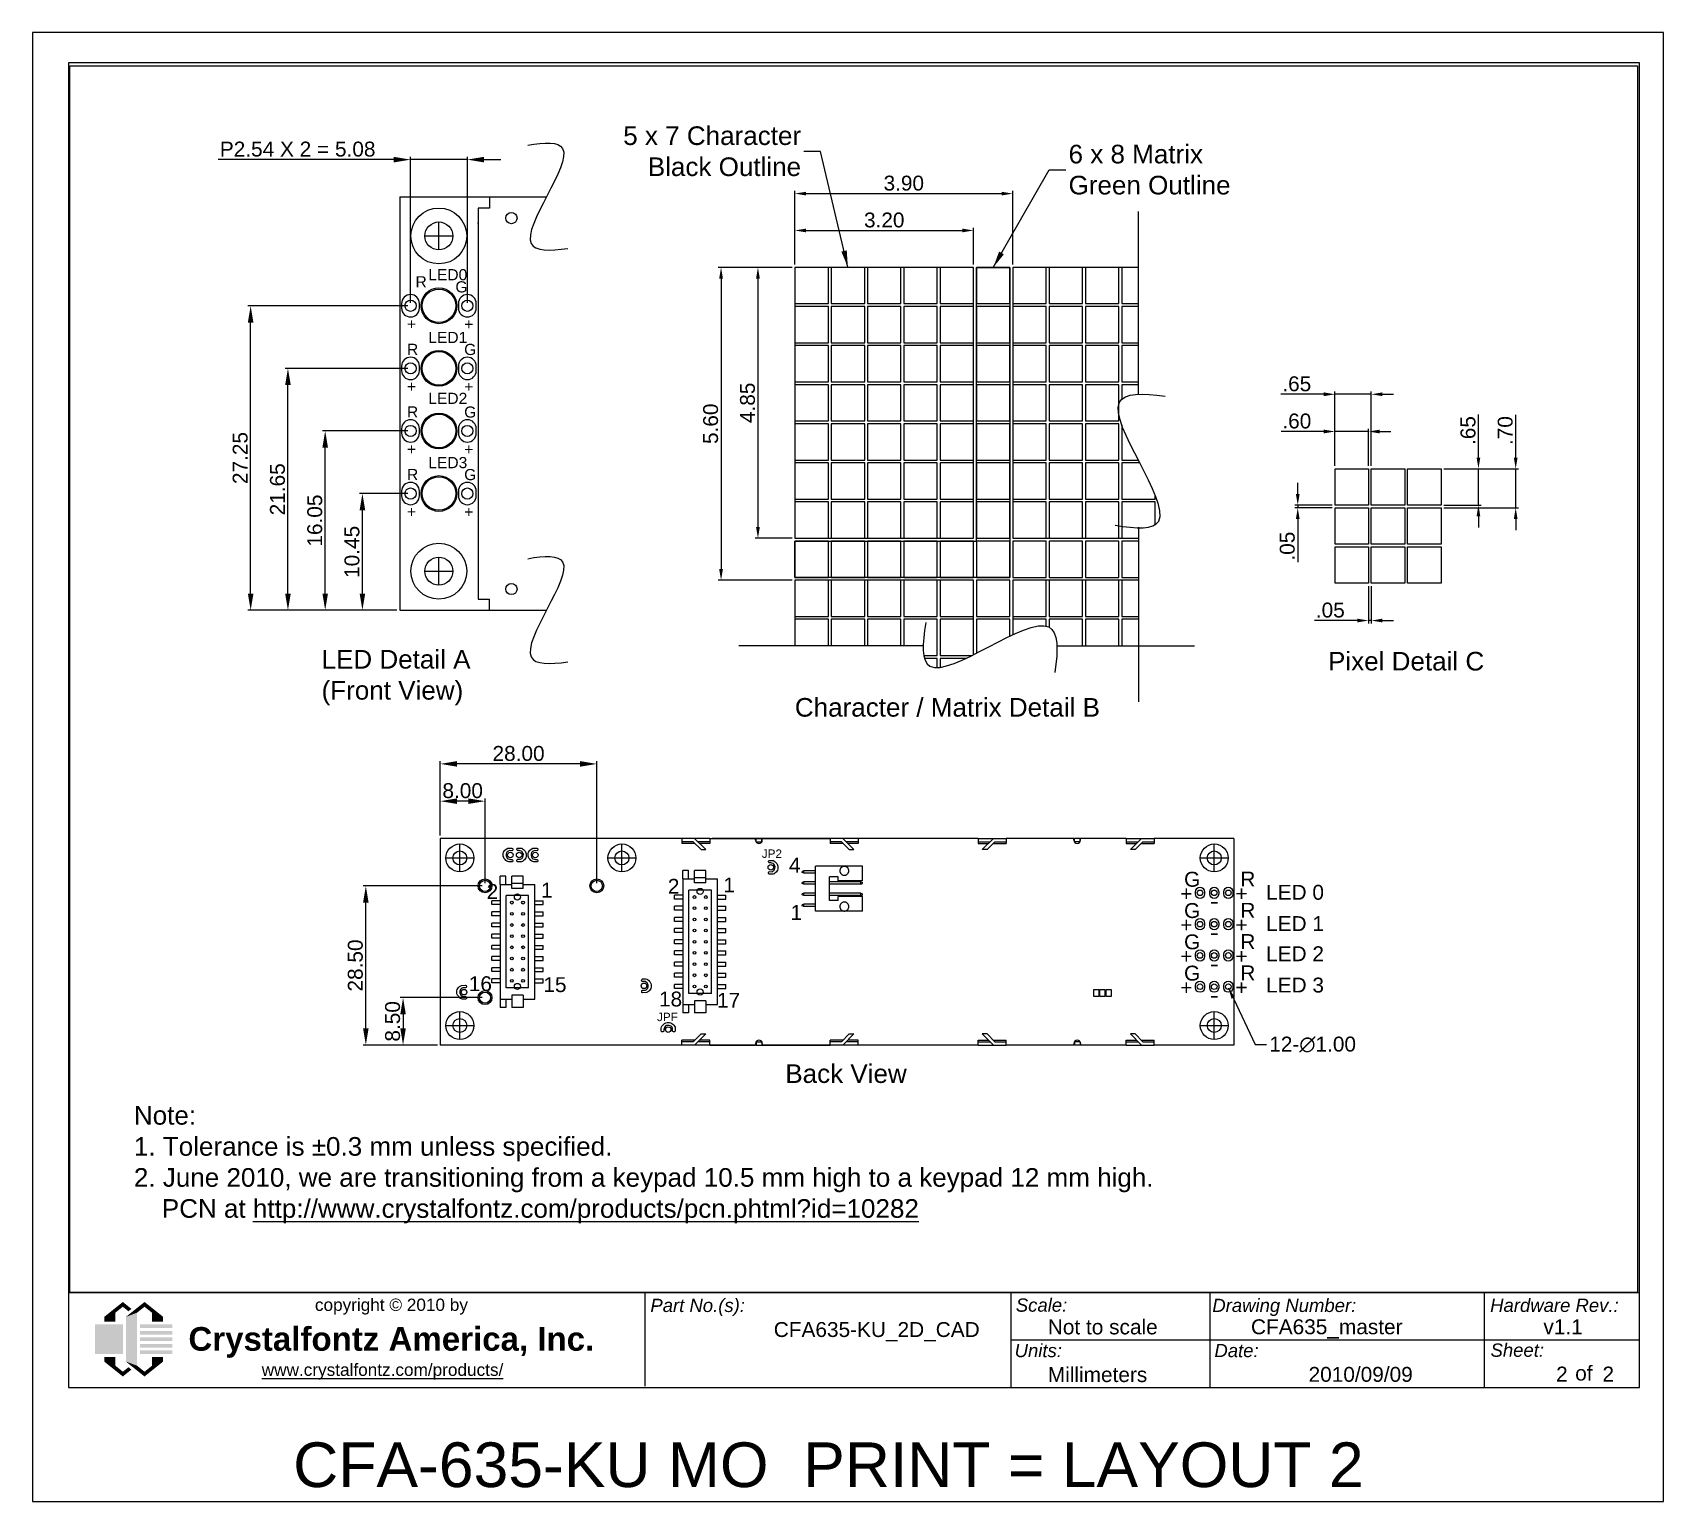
# Paper-space layout 'Page 2' of a CAD drawing. Extents: x 39 to 258, y 20 to 217.
# The model-space entities are those that its viewports show. They can reach past a viewport. Long polylines and large blocks are cut down to what shows.
import ezdxf
from ezdxf.enums import TextEntityAlignment as Align

# ---------------------------------------------------------------- set-up
doc = ezdxf.new("R2010")
doc.units = 0
doc.linetypes.add('CENTER2', pattern=[28.575, 19.05, -3.175, 3.175, -3.175])
doc.linetypes.add('DASHED', pattern=[0.75, 0.5, -0.25])
doc.layers.get('0').update_dxf_attribs({"linetype": 'CONTINUOUS'})
doc.layers.get('DEFPOINTS').update_dxf_attribs({"color": 252, "linetype": 'CONTINUOUS'})
for name, color, linetype, lineweight in [('-Dim_mm', 5, 'CONTINUOUS', 13), ('-Text', 7, 'CONTINUOUS', 9), ('AA Detail', 6, 'CONTINUOUS', 20), ('ACTIVE_AREA', 6, 'CONTINUOUS', 0), ('CENTER', 1, 'CENTER2', 9), ('Character', 7, 'CONTINUOUS', 20)]:
    doc.layers.add(name, color=color, linetype=linetype, lineweight=lineweight)
for name, color, linetype in [('Border-MO', 5, 'CONTINUOUS'), ('BZL', 7, 'CONTINUOUS'), ('KEYPAD', 253, 'CONTINUOUS'), ('LED', 7, 'CONTINUOUS'), ('OBJ', 7, 'CONTINUOUS'), ('PCB', 94, 'CONTINUOUS'), ('Red Logo', 1, 'CONTINUOUS'), ('TEXT', 5, 'CONTINUOUS')]:
    doc.layers.add(name, color=color, linetype=linetype)
doc.layers.add('VIEWPORT', color=8, linetype='CONTINUOUS', plot=False)
doc.styles.get("Standard").update_dxf_attribs({"font": 'ARIAL.TTF'})
doc.styles.add('STYLE1', font='ARIAL.TTF')
doc.dimstyles.new('10x LO_mm', dxfattribs={"dimtxt": 2.6666, "dimasz": 2, "dimexe": 0.5, "dimexo": 0.5, "dimgap": 0.5, "dimtad": 1, "dimlfac": 0.1, "dimzin": 4, "dimdsep": 46, "dimtxsty": 'STYLE1', "dimcen": -2.5, "dimclrd": 256, "dimclre": 256, "dimclrt": 256, "dimadec": 0, "dimazin": 0, "dimtp": 0.5, "dimtm": 0.5, "dimtfac": 1, "dimtmove": 0, "dimatfit": 1, "dimfxl": 0, "dimtolj": 1, "dimtzin": 0, "dimlwd": -1, "dimlwe": -1, "dimarcsym": 0})
doc.dimstyles.new('10x_mm', dxfattribs={"dimtxt": 2, "dimasz": 2, "dimexe": 0.5, "dimexo": 0.5, "dimgap": 0.5, "dimtad": 1, "dimlfac": 0.1, "dimzin": 4, "dimdsep": 46, "dimtxsty": 'STYLE1', "dimcen": 2.5, "dimclrd": 256, "dimclre": 256, "dimclrt": 256, "dimadec": 0, "dimazin": 0, "dimtp": 0.5, "dimtm": 0.5, "dimtfac": 1, "dimtmove": 0, "dimatfit": 1, "dimfxl": 0, "dimtolj": 1, "dimtzin": 0, "dimlwd": -1, "dimlwe": -1, "dimarcsym": 0})
doc.dimstyles.new('2XLO_mm', dxfattribs={"dimtxt": 2.6666, "dimasz": 3, "dimexe": 0.5, "dimexo": 0.5, "dimgap": 0.5, "dimtad": 1, "dimlfac": 0.5, "dimzin": 4, "dimdsep": 46, "dimtxsty": 'STYLE1', "dimcen": -2.5, "dimclrd": 256, "dimclre": 256, "dimclrt": 256, "dimadec": 0, "dimazin": 0, "dimtp": 0.5, "dimtm": 0.5, "dimtfac": 1, "dimtmove": 0, "dimatfit": 1, "dimfxl": 0, "dimtolj": 1, "dimtzin": 0, "dimlwd": -1, "dimlwe": -1, "dimarcsym": 0})
doc.dimstyles.new('Cfontz_mm', dxfattribs={"dimtxt": 2, "dimasz": 2, "dimexe": 0.5, "dimexo": 0.5, "dimgap": 0.5, "dimtad": 1, "dimzin": 4, "dimdsep": 46, "dimtxsty": 'STYLE1', "dimcen": 2.5, "dimclrd": 256, "dimclre": 256, "dimclrt": 256, "dimadec": 0, "dimazin": 0, "dimtp": 0.5, "dimtm": 0.5, "dimtfac": 1, "dimtmove": 0, "dimatfit": 1, "dimfxl": 0, "dimtolj": 1, "dimtzin": 0, "dimlwd": -1, "dimlwe": -1, "dimarcsym": 0})
doc.dimstyles.new('LO_mm', dxfattribs={"dimtxt": 2.6666, "dimasz": 3, "dimexe": 0.5, "dimexo": 0.5, "dimgap": 0.5, "dimtad": 1, "dimzin": 4, "dimdsep": 46, "dimtxsty": 'STYLE1', "dimcen": -2.5, "dimclrd": 256, "dimclre": 256, "dimclrt": 256, "dimadec": 0, "dimazin": 0, "dimtp": 0.5, "dimtm": 0.5, "dimtfac": 1, "dimtmove": 0, "dimatfit": 1, "dimfxl": 0, "dimtolj": 1, "dimtzin": 0, "dimlwd": -1, "dimlwe": -1, "dimarcsym": 0})

psp = doc.layouts.new('Page 2')

msp = doc.modelspace()

# ---------------------------------------------------------------- texts
at = {"layer": '-Dim_mm', "insert": (263.279, 99.187), "char_height": 2.6666, "attachment_point": 4}
msp.add_mtext('\\A1;12-∅1.00', dxfattribs=at)
at = {"layer": '-Text'}
for s, p in [('R', (110.5, 234.712)), ('LED0', (112.781, 235.983)), ('G', (117.639, 233.807)), ('+', (108.969, 227.164)), ('+', (119.209, 227.142)), ('LED1', (112.781, 224.751)), ('R', (108.969, 222.628)), ('G', (119.209, 222.607)), ('+', (108.969, 215.964)), ('+', (119.209, 215.942)), ('R', (108.969, 211.428)), ('LED2', (112.781, 213.85)), ('G', (119.209, 211.407)), ('+', (108.969, 204.764)), ('LED3', (112.781, 202.351)), ('+', (119.209, 204.742)), ('R', (108.969, 200.228)), ('G', (119.209, 200.207)), ('+', (108.969, 193.564)), ('+', (119.209, 193.542))]:
    msp.add_text(s, height=2, dxfattribs=at).set_placement(p)
at = {"layer": '-Text', "style": 'STYLE1'}
for s, p in [('Pixel Detail C', (273.795, 166.141)), ('Character / Matrix Detail B', (178.387, 157.881)), ('Back View', (176.673, 92.317))]:
    msp.add_text(s, height=3.3333, dxfattribs=at).set_placement(p)
at = {"layer": '-Text', "color": 5, "style": 'STYLE1'}
for s, p in [('JP2', (172.473, 132.604)), ('JPF', (153.72, 103.384))]:
    msp.add_text(s, height=1.5, dxfattribs=at).set_placement(p)
at = {"layer": '-Text', "linetype": 'Continuous'}
for s, height, p in [('2', 2.667, (155.654, 126.178)), ('1', 2.667, (165.598, 126.419)), ('G', 2.667, (248.031, 127.439)), ('R', 2.667, (258.104, 127.482)), ('2', 2.667, (123.223, 125.256)), ('1', 2.667, (132.95, 125.497)), ('LED 0', 2.6666, (262.714, 125.107)), ('G', 2.667, (248.031, 121.839)), ('R', 2.667, (258.104, 121.882)), ('LED 1', 2.6666, (262.714, 119.507)), ('G', 2.667, (248.031, 116.239)), ('R', 2.667, (258.104, 116.282)), ('LED 2', 2.6666, (262.714, 114.107)), ('16', 2.6666, (120.035, 108.744)), ('15', 2.6666, (133.378, 108.583)), ('G', 2.667, (248.031, 110.639)), ('R', 2.667, (258.104, 110.682)), ('LED 3', 2.6666, (262.714, 108.507)), ('18', 2.6666, (154.067, 106.006)), ('17', 2.6666, (164.454, 105.778))]:
    msp.add_text(s, height=height, dxfattribs=at).set_placement(p)
for p in [(249.539, 127.467), (259.398, 127.478), (249.539, 121.867), (259.398, 121.878), (249.539, 116.267), (259.398, 116.278), (249.539, 110.667), (259.398, 110.678)]:
    msp.add_text('+', height=2.667, rotation=180, dxfattribs=at).set_placement(p)
at = {"layer": '-Text', "linetype": 'Continuous', "width": 1.350465}
for p, p2 in [((254.278, 125.576), (252.603, 125.576)), ((254.278, 119.976), (252.603, 119.976)), ((254.278, 114.376), (252.603, 114.376)), ((254.278, 108.776), (252.603, 108.776))]:
    msp.add_text('-', height=2.667, rotation=180, dxfattribs=at).set_placement(p, p2, align=Align.FIT)
at = {"layer": '-Text', "char_height": 3.3333, "style": 'STYLE1'}
for s, insert, attachment_point in [('5 x 7 Character\\PBlack Outline', (179.5, 259.065), 6), ('6 x 8 Matrix\\P{\\C3;Green Outline}', (227.363, 255.773), 4)]:
    msp.add_mtext(s, dxfattribs=dict(at, insert=insert, attachment_point=attachment_point))
at = {"layer": '-Text', "insert": (93.692, 169.815), "char_height": 3.3333, "width": 46.18438, "attachment_point": 1, "style": 'STYLE1'}
msp.add_mtext('LED Detail A\\P(Front View)', dxfattribs=at)
at = {"layer": '-Text', "char_height": 2.667, "attachment_point": 4}
for s, insert in [('4', (177.327, 131.309)), ('1', (177.607, 122.835))]:
    msp.add_mtext(s, dxfattribs=dict(at, insert=insert))
at = {"insert": (60.104, 88.184), "char_height": 3.3333, "width": 186.6987, "attachment_point": 1}
msp.add_mtext('\\pi-7.5,l7.5,t7.5;{\\C7;Note:\\P1. Tolerance is %%P0.3 mm unless specified.\\P\\pi-5,l5;2. June 2010, we are transitioning from a keypad 10.5 mm high to a keypad 12 mm high. PCN at \\L\\C5;http://www.crystalfontz.com/products/pcn.phtml?id=10282\\l\\C7;\\P }', dxfattribs=at)
at = {"layer": 'DEFPOINTS', "insert": (184.387, 27.98), "char_height": 8, "width": 200.32533, "attachment_point": 2}
msp.add_mtext('CFA-635-KU MO  PRINT = LAYOUT 2', dxfattribs=at)

# ---------------------------------------------------------------- blocks, each defined once
blk = doc.blocks.new('CFA_BORDER')
at = {"layer": 'Border-MO'}
for p, q in [((210.82, 12.7), (0, 12.7)), ((77.39, 0.16), (77.39, 12.7)), ((126.45, 12.66), (126.45, 0)), ((153.22, 0), (153.22, 12.7)), ((190.04, 0), (190.04, 12.7)), ((210.82, 6.35), (126.45, 6.33))]:
    blk.add_line(p, q, dxfattribs=at)
blk.add_lwpolyline([(0, 0), (210.82, 0), (210.82, 177.8), (0, 177.8)], close=True, dxfattribs=at)
at = {"layer": 'Red Logo'}
for points in [[(4.78, 9.47), (7.28, 11.47), (6.28, 10.03), (7.28, 10.83)], [(7.28, 10.83), (8.03, 10.22), (7.28, 11.47), (8.43, 10.54)], [(7.69, 9.47), (10.19, 11.47), (9.19, 10.03), (10.19, 10.83)], [(10.19, 10.83), (10.19, 11.47), (11.69, 9.63), (12.69, 9.47)], [(6.28, 8.84), (4.78, 8.84), (6.28, 10.03), (4.78, 9.47)], [(7.69, 9.47), (7.69, 3.47), (9.19, 10.03), (9.19, 2.91)], [(11.19, 8.84), (11.19, 10.03), (11.69, 8.84), (11.69, 9.63)], [(11.69, 8.84), (11.69, 9.63), (12.69, 8.84), (12.69, 9.47)], [(3.53, 8.47), (7.31, 8.47), (3.53, 4.47), (7.31, 4.47)], [(9.56, 7.97), (9.56, 8.47), (13.94, 7.97), (13.94, 8.47)], [(9.56, 7.59), (9.56, 7.09), (13.94, 7.59), (13.94, 7.09)], [(9.56, 6.72), (9.56, 6.22), (13.94, 6.72), (13.94, 6.22)], [(9.56, 5.34), (9.56, 5.84), (13.94, 5.34), (13.94, 5.84)], [(9.56, 4.47), (9.56, 4.97), (13.94, 4.47), (13.94, 4.97)], [(4.78, 4.09), (6.28, 4.09), (4.78, 3.47), (6.28, 2.91)], [(4.78, 3.47), (7.28, 1.47), (6.28, 2.91), (7.28, 2.11)], [(7.28, 1.47), (7.28, 2.11), (8.43, 2.39), (8.03, 2.71)], [(7.69, 3.47), (10.19, 1.47), (9.19, 2.91), (10.19, 2.11)], [(10.19, 1.47), (10.19, 2.11), (12.69, 3.47), (11.69, 3.31)], [(11.19, 4.09), (11.69, 4.09), (11.19, 2.91), (11.69, 3.31)], [(11.69, 4.09), (11.69, 3.31), (12.69, 4.09), (12.69, 3.47)]]:
    blk.add_solid(points, dxfattribs=at)
at = {"layer": '-Text', "attachment_point": 1}
for s, insert, char_height, width in [('copyright © 2010 by', (33.06, 11.92), 1.65, 20.9522), ('{\\fArial|b0|i1|c0|p34;Part No.(s):}', (78.08, 11.9), 1.778, 12.9428), ('{\\fArial|b0|i1|c0|p34;Scale:}', (127.13, 11.94), 1.778, 5.7923), ('{\\fArial|b0|i1|c0|p34;Drawing Number:}', (153.5, 11.9), 1.778, 20.0474), ('{\\fArial|b0|i1|c0|p34;Hardware Rev.:}', (190.79, 11.91), 1.778, 17.4127), ('{\\fArial|b1|i0|c0|p34;Crystalfontz America, Inc.}', (16.08, 8.1), 3.175, 54.6748), ('{\\fArial|b0|i1|c0|p34;Units:}', (126.97, 5.84), 1.778, 5.7923), ('{\\fArial|b0|i1|c0|p34;Date:}', (153.78, 5.84), 1.778, 6.5003), ('{\\fArial|b0|i1|c0|p34;Sheet:}', (190.84, 5.89), 1.778, 6.8164), ('{\\Lwww.crystalfontz.com/products/}', (25.92, 3.2), 1.651, 34.0431), ('of', (202.2, 2.92), 2, 2.8831)]:
    blk.add_mtext(s, dxfattribs=dict(at, insert=insert, char_height=char_height, width=width))
blk = doc.blocks.new('Cfontz_Border')
at = {"layer": '-Text'}
blk.add_blockref('CFA_BORDER', (0, 0), dxfattribs=at)
for tag, p in [('CFAH1234X-XXX-XX', (94.64, 9.76)), ('CFAH1234X-XXX-XX', (94.64, 6.77)), ('NOT_TO_SCALE', (131.42, 7.12)), ('CFAH1234X_MASTER', (158.69, 7.14)), ('VA', (197.93, 7.14)), ('CFAH1234X-XXX-XX', (94.64, 3.79)), ('CFAH1234X-XXX-XX', (94.64, 0.74)), ('MILLIMETERS', (131.42, 0.72)), ('2008/01/01', (166.41, 0.75)), ('1', (199.64, 0.79)), ('1', (205.86, 0.79))]:
    blk.add_attdef(tag, p, '', height=2, dxfattribs=at)
blk = doc.blocks.new('*D99')
at = {"layer": '-Dim_mm'}
for p, q in [((273.04, 208.92), (265.38, 208.92)), ((275.04, 202.75), (275.04, 209.42)), ((281.04, 208.92), (275.04, 208.92)), ((281.04, 202.75), (281.04, 209.42)), ((283.04, 208.92), (285.04, 208.92))]:
    blk.add_line(p, q, dxfattribs=at)
for points in [[(273.04, 209.25), (273.04, 208.58), (275.04, 208.92)], [(283.04, 209.25), (283.04, 208.58), (281.04, 208.92)]]:
    blk.add_solid(points, dxfattribs=at)
at = {"layer": 'DEFPOINTS', "color": 0}
for p in [(275.04, 208.92), (275.04, 202.25), (281.04, 202.25)]:
    blk.add_point(p, dxfattribs=at)
at = {"layer": '-Dim_mm', "insert": (268.21, 210.78), "char_height": 2.667, "attachment_point": 5, "style": 'STYLE1'}
blk.add_mtext('\\A1;.60', dxfattribs=at)
blk = doc.blocks.new('*D100')
at = {"layer": '-Dim_mm'}
for p, q in [((275.04, 202.75), (275.04, 216.08)), ((281.54, 202.75), (281.54, 216.08)), ((273.04, 215.58), (265.35, 215.58)), ((281.54, 215.58), (275.04, 215.58)), ((283.54, 215.58), (285.54, 215.58))]:
    blk.add_line(p, q, dxfattribs=at)
for points in [[(273.04, 215.92), (273.04, 215.25), (275.04, 215.58)], [(283.54, 215.92), (283.54, 215.25), (281.54, 215.58)]]:
    blk.add_solid(points, dxfattribs=at)
at = {"layer": 'DEFPOINTS', "color": 0}
for p in [(275.04, 215.58), (275.04, 202.25), (281.54, 202.25)]:
    blk.add_point(p, dxfattribs=at)
at = {"layer": '-Dim_mm', "insert": (268.2, 217.44), "char_height": 2.667, "attachment_point": 5, "style": 'STYLE1'}
blk.add_mtext('\\A1;.65', dxfattribs=at)
blk = doc.blocks.new('*D101')
at = {"layer": '-Dim_mm'}
for p, q in [((300.71, 204.25), (300.71, 211.94)), ((294.54, 202.25), (301.21, 202.25)), ((300.71, 195.75), (300.71, 202.25)), ((294.54, 195.75), (301.21, 195.75)), ((300.71, 193.75), (300.71, 191.75))]:
    blk.add_line(p, q, dxfattribs=at)
for points in [[(300.38, 204.25), (301.04, 204.25), (300.71, 202.25)], [(300.38, 193.75), (301.04, 193.75), (300.71, 195.75)]]:
    blk.add_solid(points, dxfattribs=at)
at = {"layer": 'DEFPOINTS', "color": 0}
for p in [(294.04, 202.25), (300.71, 202.25), (294.04, 195.75)]:
    blk.add_point(p, dxfattribs=at)
at = {"layer": '-Dim_mm', "insert": (298.85, 209.09), "char_height": 2.667, "attachment_point": 5, "rotation": 90, "style": 'STYLE1'}
blk.add_mtext('\\A1;.65', dxfattribs=at)
blk = doc.blocks.new('*D102')
at = {"layer": '-Dim_mm'}
for p, q in [((307.38, 204.25), (307.38, 211.91)), ((294.54, 202.25), (307.88, 202.25)), ((307.38, 195.25), (307.38, 202.25)), ((294.54, 195.25), (307.88, 195.25)), ((307.38, 193.25), (307.38, 191.25))]:
    blk.add_line(p, q, dxfattribs=at)
for points in [[(307.04, 204.25), (307.71, 204.25), (307.38, 202.25)], [(307.04, 193.25), (307.71, 193.25), (307.38, 195.25)]]:
    blk.add_solid(points, dxfattribs=at)
at = {"layer": 'DEFPOINTS', "color": 0}
for p in [(294.04, 202.25), (307.38, 202.25), (294.04, 195.25)]:
    blk.add_point(p, dxfattribs=at)
at = {"layer": '-Dim_mm', "insert": (305.51, 209.08), "char_height": 2.667, "attachment_point": 5, "rotation": 90, "style": 'STYLE1'}
blk.add_mtext('\\A1;.70', dxfattribs=at)
blk = doc.blocks.new('*D103')
at = {"layer": '-Dim_mm'}
for p, q in [((281.04, 181.25), (281.04, 174.58)), ((281.54, 181.25), (281.54, 174.58)), ((279.04, 175.08), (271.35, 175.08)), ((281.54, 175.08), (281.04, 175.08)), ((283.54, 175.08), (285.54, 175.08))]:
    blk.add_line(p, q, dxfattribs=at)
for points in [[(279.04, 175.42), (279.04, 174.75), (281.04, 175.08)], [(283.54, 175.42), (283.54, 174.75), (281.54, 175.08)]]:
    blk.add_solid(points, dxfattribs=at)
at = {"layer": 'DEFPOINTS', "color": 0}
for p in [(281.04, 181.75), (281.54, 181.75), (281.04, 175.08)]:
    blk.add_point(p, dxfattribs=at)
at = {"layer": '-Dim_mm', "insert": (274.2, 176.94), "char_height": 2.667, "attachment_point": 5, "style": 'STYLE1'}
blk.add_mtext('\\A1;.05', dxfattribs=at)
blk = doc.blocks.new('*D104')
at = {"layer": '-Dim_mm'}
for p, q in [((268.38, 197.75), (268.38, 199.75)), ((274.54, 195.75), (267.88, 195.75)), ((268.38, 195.75), (268.38, 195.25)), ((274.54, 195.25), (267.88, 195.25)), ((268.38, 193.25), (268.38, 185.56))]:
    blk.add_line(p, q, dxfattribs=at)
for points in [[(268.04, 197.75), (268.71, 197.75), (268.38, 195.75)], [(268.04, 193.25), (268.71, 193.25), (268.38, 195.25)]]:
    blk.add_solid(points, dxfattribs=at)
at = {"layer": 'DEFPOINTS', "color": 0}
for p in [(275.04, 195.75), (268.38, 195.25), (275.04, 195.25)]:
    blk.add_point(p, dxfattribs=at)
at = {"layer": '-Dim_mm', "insert": (266.51, 188.4), "char_height": 2.667, "attachment_point": 5, "rotation": 90, "style": 'STYLE1'}
blk.add_mtext('\\A1;.05', dxfattribs=at)
blk = doc.blocks.new('*D74')
at = {"layer": '-Dim_mm'}
for p, q in [((109.12, 197.82), (100.5, 197.82)), ((101, 179.92), (101, 194.82)), ((107.17, 176.92), (100.5, 176.92))]:
    blk.add_line(p, q, dxfattribs=at)
for points in [[(100.5, 194.82), (101.5, 194.82), (101, 197.82)], [(100.5, 179.92), (101.5, 179.92), (101, 176.92)]]:
    blk.add_solid(points, dxfattribs=at)
at = {"layer": 'DEFPOINTS', "color": 0}
for p in [(101, 197.82), (109.62, 197.82), (107.67, 176.92)]:
    blk.add_point(p, dxfattribs=at)
at = {"layer": '-Dim_mm', "insert": (99.14, 187.37), "char_height": 2.667, "attachment_point": 5, "rotation": 90, "style": 'STYLE1'}
blk.add_mtext('\\A1;10.45', dxfattribs=at)
blk = doc.blocks.new('*D75')
at = {"layer": '-Dim_mm'}
for p, q in [((109.12, 209.02), (93.84, 209.02)), ((94.34, 179.92), (94.34, 206.02)), ((107.17, 176.92), (93.84, 176.92))]:
    blk.add_line(p, q, dxfattribs=at)
for points in [[(93.84, 206.02), (94.84, 206.02), (94.34, 209.02)], [(93.84, 179.92), (94.84, 179.92), (94.34, 176.92)]]:
    blk.add_solid(points, dxfattribs=at)
at = {"layer": 'DEFPOINTS', "color": 0}
for p in [(94.34, 209.02), (109.62, 209.02), (107.67, 176.92)]:
    blk.add_point(p, dxfattribs=at)
at = {"layer": '-Dim_mm', "insert": (92.48, 192.97), "char_height": 2.667, "attachment_point": 5, "rotation": 90, "style": 'STYLE1'}
blk.add_mtext('\\A1;16.05', dxfattribs=at)
blk = doc.blocks.new('*D76')
at = {"layer": '-Dim_mm'}
for p, q in [((109.12, 220.22), (87.17, 220.22)), ((87.67, 179.92), (87.67, 217.22)), ((107.17, 176.92), (87.17, 176.92))]:
    blk.add_line(p, q, dxfattribs=at)
for points in [[(87.17, 217.22), (88.17, 217.22), (87.67, 220.22)], [(87.17, 179.92), (88.17, 179.92), (87.67, 176.92)]]:
    blk.add_solid(points, dxfattribs=at)
at = {"layer": 'DEFPOINTS', "color": 0}
for p in [(87.67, 220.22), (109.62, 220.22), (107.67, 176.92)]:
    blk.add_point(p, dxfattribs=at)
at = {"layer": '-Dim_mm', "insert": (85.81, 198.57), "char_height": 2.667, "attachment_point": 5, "rotation": 90, "style": 'STYLE1'}
blk.add_mtext('\\A1;21.65', dxfattribs=at)
blk = doc.blocks.new('*D77')
at = {"layer": 'DEFPOINTS', "color": 0}
for p in [(81, 231.42), (109.62, 231.42), (107.67, 176.92)]:
    blk.add_point(p, dxfattribs=at)
at = {"layer": 'TEXT'}
for p, q in [((109.12, 231.42), (80.5, 231.42)), ((81, 179.92), (81, 228.42)), ((107.17, 176.92), (80.5, 176.92))]:
    blk.add_line(p, q, dxfattribs=at)
for points in [[(80.5, 228.42), (81.5, 228.42), (81, 231.42)], [(80.5, 179.92), (81.5, 179.92), (81, 176.92)]]:
    blk.add_solid(points, dxfattribs=at)
at = {"layer": 'TEXT', "insert": (79.14, 204.17), "char_height": 2.667, "attachment_point": 5, "rotation": 90, "style": 'STYLE1'}
blk.add_mtext('\\A1;27.25', dxfattribs=at)
blk = doc.blocks.new('*D78')
at = {"layer": '-Dim_mm'}
for p, q in [((106.62, 257.58), (75.21, 257.58)), ((109.62, 231.92), (109.62, 258.08)), ((119.78, 257.58), (109.62, 257.58)), ((119.78, 231.92), (119.78, 258.08)), ((122.78, 257.58), (125.78, 257.58))]:
    blk.add_line(p, q, dxfattribs=at)
for points in [[(106.62, 258.08), (106.62, 257.08), (109.62, 257.58)], [(122.78, 258.08), (122.78, 257.08), (119.78, 257.58)]]:
    blk.add_solid(points, dxfattribs=at)
at = {"layer": 'DEFPOINTS', "color": 0}
for p in [(109.62, 257.58), (109.62, 231.42), (119.78, 231.42)]:
    blk.add_point(p, dxfattribs=at)
at = {"layer": '-Dim_mm', "insert": (89.41, 259.45), "char_height": 2.6666, "attachment_point": 5, "style": 'STYLE1'}
blk.add_mtext('\\A1;P2.54 X 2 = 5.08', dxfattribs=at)
blk = doc.blocks.new('A$C6F9C4B63')
at = {"layer": 'OBJ'}
for p, q in [((0, 5.4), (0, 8)), ((0, 8), (8.4, 8)), ((4.3, 6.1), (5.9, 6.1)), ((4.3, 5.4), (4.3, 6.1)), ((5.9, 1.9), (5.9, 6.1)), ((8.4, 0), (8.4, 8)), ((8.4, 7.2), (10.47, 7.2)), ((8.4, 6.8), (10.47, 6.8)), ((10.47, 6.8), (10.47, 7.2)), ((10.47, 7.2), (10.77, 7.1)), ((10.47, 6.8), (10.77, 6.9)), ((10.77, 6.9), (10.77, 7.1)), ((0, 5.4), (4.3, 5.4)), ((0.3, 5.2), (0, 5.1)), ((0, 4.9), (0, 5.1)), ((0.3, 4.8), (0, 4.9)), ((0.3, 3.2), (0, 3.1)), ((0, 2.9), (0, 3.1)), ((0.3, 5.2), (5.9, 5.2)), ((0.3, 4.8), (0.3, 5.2)), ((0.3, 4.8), (5.9, 4.8)), ((0.3, 2.8), (0.3, 3.2)), ((0.3, 3.2), (5.9, 3.2)), ((8.4, 5.2), (10.47, 5.2)), ((8.4, 4.8), (10.47, 4.8)), ((8.4, 3.2), (10.47, 3.2)), ((10.47, 4.8), (10.47, 5.2)), ((10.47, 5.2), (10.77, 5.1)), ((10.47, 4.8), (10.77, 4.9)), ((10.47, 2.8), (10.47, 3.2)), ((10.47, 3.2), (10.77, 3.1)), ((10.77, 4.9), (10.77, 5.1)), ((10.77, 2.9), (10.77, 3.1)), ((0.3, 2.8), (0, 2.9)), ((0, 0), (0, 2.6)), ((0, 2.6), (4.3, 2.6)), ((0, 0), (8.4, 0)), ((0.3, 2.8), (5.9, 2.8)), ((4.3, 1.9), (4.3, 2.6)), ((4.3, 1.9), (5.9, 1.9)), ((8.4, 2.8), (10.47, 2.8)), ((8.4, 1.2), (10.47, 1.2)), ((8.4, 0.8), (10.47, 0.8)), ((10.47, 2.8), (10.77, 2.9)), ((10.47, 1.2), (10.77, 1.1)), ((10.47, 0.8), (10.47, 1.2)), ((10.47, 0.8), (10.77, 0.9)), ((10.77, 0.9), (10.77, 1.1))]:
    blk.add_line(p, q, dxfattribs=at)
at = {"layer": 'OBJ', "linetype": 'DASHED', "ltscale": 10}
for centre in [(3.22, 7.2), (3.22, 0.8)]:
    blk.add_circle(centre, 0.8, dxfattribs=at)
blk = doc.blocks.new('*D82')
at = {"layer": '-Dim_mm'}
for p, q in [((122.44, 107.59), (107.77, 107.59)), ((108.27, 104.59), (108.27, 102.09)), ((114.44, 99.09), (107.77, 99.09))]:
    blk.add_line(p, q, dxfattribs=at)
for points in [[(107.77, 104.59), (108.77, 104.59), (108.27, 107.59)], [(107.77, 102.09), (108.77, 102.09), (108.27, 99.09)]]:
    blk.add_solid(points, dxfattribs=at)
at = {"layer": 'DEFPOINTS', "color": 0}
for p in [(122.94, 107.59), (108.27, 99.09), (114.94, 99.09)]:
    blk.add_point(p, dxfattribs=at)
at = {"layer": '-Dim_mm', "insert": (106.41, 103.34), "char_height": 2.667, "attachment_point": 5, "rotation": 90, "style": 'STYLE1'}
blk.add_mtext('\\A1;8.50', dxfattribs=at)
blk = doc.blocks.new('*D83')
at = {"layer": '-Dim_mm'}
for p, q in [((122.44, 127.59), (101.11, 127.59)), ((101.61, 102.09), (101.61, 124.59)), ((114.44, 99.09), (101.11, 99.09))]:
    blk.add_line(p, q, dxfattribs=at)
for points in [[(101.11, 124.59), (102.11, 124.59), (101.61, 127.59)], [(101.11, 102.09), (102.11, 102.09), (101.61, 99.09)]]:
    blk.add_solid(points, dxfattribs=at)
at = {"layer": 'DEFPOINTS', "color": 0}
for p in [(101.61, 127.59), (122.94, 127.59), (114.94, 99.09)]:
    blk.add_point(p, dxfattribs=at)
at = {"layer": '-Dim_mm', "insert": (99.74, 113.34), "char_height": 2.667, "attachment_point": 5, "rotation": 90, "style": 'STYLE1'}
blk.add_mtext('\\A1;28.50', dxfattribs=at)
blk = doc.blocks.new('*D84')
at = {"layer": '-Dim_mm'}
for p, q in [((114.94, 136.59), (114.94, 143.25)), ((122.94, 128.09), (122.94, 143.25)), ((119.94, 142.75), (117.94, 142.75))]:
    blk.add_line(p, q, dxfattribs=at)
for points in [[(117.94, 143.25), (117.94, 142.25), (114.94, 142.75)], [(119.94, 143.25), (119.94, 142.25), (122.94, 142.75)]]:
    blk.add_solid(points, dxfattribs=at)
at = {"layer": 'DEFPOINTS', "color": 0}
for p in [(114.94, 142.75), (114.94, 136.09), (122.94, 127.59)]:
    blk.add_point(p, dxfattribs=at)
at = {"layer": '-Dim_mm', "insert": (118.94, 144.62), "char_height": 2.667, "attachment_point": 5, "style": 'STYLE1'}
blk.add_mtext('\\A1;8.00', dxfattribs=at)
blk = doc.blocks.new('*D85')
at = {"layer": '-Dim_mm'}
for p, q in [((114.94, 136.59), (114.94, 149.92)), ((139.94, 149.42), (117.94, 149.42)), ((142.94, 128.09), (142.94, 149.92))]:
    blk.add_line(p, q, dxfattribs=at)
for points in [[(117.94, 149.92), (117.94, 148.92), (114.94, 149.42)], [(139.94, 149.92), (139.94, 148.92), (142.94, 149.42)]]:
    blk.add_solid(points, dxfattribs=at)
at = {"layer": 'DEFPOINTS', "color": 0}
for p in [(114.94, 149.42), (114.94, 136.09), (142.94, 127.59)]:
    blk.add_point(p, dxfattribs=at)
at = {"layer": '-Dim_mm', "insert": (128.94, 151.28), "char_height": 2.667, "attachment_point": 5, "style": 'STYLE1'}
blk.add_mtext('\\A1;28.00', dxfattribs=at)
blk = doc.blocks.new('*D86')
at = {"layer": 'DEFPOINTS', "color": 0}
for p in [(210.38, 244.9), (178.38, 238.3), (210.38, 238.3)]:
    blk.add_point(p, dxfattribs=at)
at = {"layer": 'TEXT'}
for p, q in [((178.38, 238.8), (178.38, 245.4)), ((210.38, 238.8), (210.38, 245.4)), ((180.38, 244.9), (208.38, 244.9))]:
    blk.add_line(p, q, dxfattribs=at)
for points in [[(180.38, 245.23), (180.38, 244.57), (178.38, 244.9)], [(208.38, 245.23), (208.38, 244.57), (210.38, 244.9)]]:
    blk.add_solid(points, dxfattribs=at)
at = {"layer": 'TEXT', "insert": (194.38, 246.76), "char_height": 2.66, "attachment_point": 5, "style": 'STYLE1'}
blk.add_mtext('\\A1;3.20', dxfattribs=at)
blk = doc.blocks.new('*D87')
at = {"layer": 'DEFPOINTS', "color": 0}
for p in [(217.38, 251.5), (178.38, 238.3), (217.38, 238.3)]:
    blk.add_point(p, dxfattribs=at)
at = {"layer": 'TEXT'}
for p, q in [((178.38, 238.8), (178.38, 252)), ((180.38, 251.5), (215.38, 251.5)), ((217.38, 238.8), (217.38, 252))]:
    blk.add_line(p, q, dxfattribs=at)
for points in [[(180.38, 251.83), (180.38, 251.17), (178.38, 251.5)], [(215.38, 251.83), (215.38, 251.17), (217.38, 251.5)]]:
    blk.add_solid(points, dxfattribs=at)
at = {"layer": 'TEXT', "insert": (197.88, 253.36), "char_height": 2.66, "attachment_point": 5, "style": 'STYLE1'}
blk.add_mtext('\\A1;3.90', dxfattribs=at)
blk = doc.blocks.new('*D88')
at = {"layer": 'DEFPOINTS', "color": 0}
for p in [(178.38, 238.3), (171.78, 189.8), (178.38, 189.8)]:
    blk.add_point(p, dxfattribs=at)
at = {"layer": 'TEXT'}
for p, q in [((177.88, 238.3), (171.28, 238.3)), ((171.78, 236.3), (171.78, 191.8)), ((177.88, 189.8), (171.28, 189.8))]:
    blk.add_line(p, q, dxfattribs=at)
for points in [[(171.44, 236.3), (172.11, 236.3), (171.78, 238.3)], [(171.44, 191.8), (172.11, 191.8), (171.78, 189.8)]]:
    blk.add_solid(points, dxfattribs=at)
at = {"layer": 'TEXT', "insert": (169.92, 214.05), "char_height": 2.66, "attachment_point": 5, "rotation": 90, "style": 'STYLE1'}
blk.add_mtext('\\A1;4.85', dxfattribs=at)
blk = doc.blocks.new('*D89')
at = {"layer": 'DEFPOINTS', "color": 0}
for p in [(178.38, 238.3), (165.18, 182.3), (178.38, 182.3)]:
    blk.add_point(p, dxfattribs=at)
at = {"layer": 'TEXT'}
for p, q in [((177.88, 238.3), (164.68, 238.3)), ((165.18, 236.3), (165.18, 184.3)), ((177.88, 182.3), (164.68, 182.3))]:
    blk.add_line(p, q, dxfattribs=at)
for points in [[(164.84, 236.3), (165.51, 236.3), (165.18, 238.3)], [(164.84, 184.3), (165.51, 184.3), (165.18, 182.3)]]:
    blk.add_solid(points, dxfattribs=at)
at = {"layer": 'TEXT', "insert": (163.32, 210.3), "char_height": 2.66, "attachment_point": 5, "rotation": 90, "style": 'STYLE1'}
blk.add_mtext('\\A1;5.60', dxfattribs=at)

# ---------------------------------------------------------------- dimensions: what is measured, and where the dimension line sits
at = {"layer": '-Dim_mm'}
dim = msp.add_linear_dim(base=(109.616, 257.584), p1=(119.776, 231.417), p2=(109.616, 231.417), text='P2.54 X 2 = <>', dimstyle='2XLO_mm', dxfattribs=at)
dim.commit()
dim.dimension.update_dxf_attribs({"geometry": '*D78', "text_midpoint": (89.413, 257.584), "dimtype": 160})
for base, p1, p2, dimstyle, picture, middle in [((87.671, 220.218), (107.671, 176.917), (109.616, 220.218), '2XLO_mm', '*D76', (85.81, 198.568)), ((94.338, 209.018), (107.671, 176.917), (109.616, 209.018), '2XLO_mm', '*D75', (92.476, 192.968)), ((268.376, 195.249), (275.042, 195.749), (275.042, 195.249), '10x LO_mm', '*D104', (266.514, 188.403)), ((101.004, 197.818), (107.671, 176.917), (109.616, 197.818), '2XLO_mm', '*D74', (99.143, 187.368)), ((101.605, 127.588), (114.938, 99.088), (122.938, 127.588), 'LO_mm', '*D83', (99.744, 113.338)), ((108.272, 99.088), (122.938, 107.588), (114.938, 99.088), 'LO_mm', '*D82', (106.41, 103.338))]:
    dim = msp.add_linear_dim(base=base, p1=p1, p2=p2, angle=90, dimstyle=dimstyle, dxfattribs=at)
    dim.commit()
    dim.dimension.update_dxf_attribs({"geometry": picture, "text_midpoint": middle})
for base, p1, picture, middle in [((275.042, 215.582), (281.542, 202.249), '*D100', (268.197, 215.582)), ((275.042, 208.915), (281.042, 202.249), '*D99', (268.211, 208.915))]:
    dim = msp.add_linear_dim(base=base, p1=p1, p2=(275.042, 202.249), dimstyle='10x LO_mm', dxfattribs=at)
    dim.commit()
    dim.dimension.update_dxf_attribs({"geometry": picture, "text_midpoint": middle, "dimtype": 160})
for base, p1, picture, middle in [((300.709, 202.249), (294.042, 195.749), '*D101', (300.709, 209.094)), ((307.376, 202.249), (294.042, 195.249), '*D102', (307.376, 209.08))]:
    dim = msp.add_linear_dim(base=base, p1=p1, p2=(294.042, 202.249), angle=90, dimstyle='10x LO_mm', dxfattribs=at)
    dim.commit()
    dim.dimension.update_dxf_attribs({"geometry": picture, "text_midpoint": middle, "dimtype": 160})
for base, p1, p2, dimstyle, picture, middle in [((281.042, 175.082), (281.542, 181.749), (281.042, 181.749), '10x LO_mm', '*D103', (274.197, 176.944)), ((114.938, 149.421), (142.938, 127.588), (114.938, 136.088), 'LO_mm', '*D85', (128.938, 151.283)), ((114.938, 142.755), (122.938, 127.588), (114.938, 136.088), 'LO_mm', '*D84', (118.938, 144.616))]:
    dim = msp.add_linear_dim(base=base, p1=p1, p2=p2, dimstyle=dimstyle, dxfattribs=at)
    dim.commit()
    dim.dimension.update_dxf_attribs({"geometry": picture, "text_midpoint": middle})
at = {"layer": 'TEXT'}
for base, p2, picture, middle in [((217.377, 251.501), (217.377, 238.301), '*D87', (197.877, 253.36)), ((210.377, 244.901), (210.377, 238.301), '*D86', (194.377, 246.76))]:
    dim = msp.add_linear_dim(base=base, p1=(178.377, 238.301), p2=p2, dimstyle='10x_mm', override={"dimtxt": 2.66}, dxfattribs=at)
    dim.commit()
    dim.dimension.update_dxf_attribs({"geometry": picture, "text_midpoint": middle})
for base, p2, picture, middle in [((165.177, 182.301), (178.377, 182.301), '*D89', (163.319, 210.301)), ((171.777, 189.801), (178.377, 189.801), '*D88', (169.919, 214.051))]:
    dim = msp.add_linear_dim(base=base, p1=(178.377, 238.301), p2=p2, angle=90, dimstyle='10x_mm', override={"dimtxt": 2.66}, dxfattribs=at)
    dim.commit()
    dim.dimension.update_dxf_attribs({"geometry": picture, "text_midpoint": middle})
dim = msp.add_linear_dim(base=(81.005, 231.417), p1=(107.671, 176.917), p2=(109.616, 231.417), angle=90, dimstyle='2XLO_mm', dxfattribs=at)
dim.commit()
dim.dimension.update_dxf_attribs({"geometry": '*D77', "text_midpoint": (79.143, 204.167)})

# ---------------------------------------------------------------- linework, layer by layer
at = {"layer": '-Dim_mm'}
for p, q in [((239.877, 215.599), (239.877, 248.301)), ((239.877, 191.809), (239.877, 160.53)), ((201.349, 170.53), (168.377, 170.53)), ((225.272, 170.53), (249.877, 170.53))]:
    msp.add_line(p, q, dxfattribs=at)
for points in [[(130.584, 260.156), (133.644, 260.697), (142.15, 261.067), (125.813, 241.106), (134.503, 241.211), (137.734, 241.693)], [(235.7, 192.155), (239.525, 191.48), (250.157, 191.017), (229.736, 215.968), (240.598, 215.836), (244.637, 215.234)], [(130.584, 186.156), (133.644, 186.697), (142.15, 187.067), (125.813, 167.106), (134.503, 167.211), (137.734, 167.693)], [(201.828, 174.707), (201.153, 170.882), (200.69, 160.25), (225.641, 180.671), (225.509, 169.809), (224.908, 165.77)]]:
    msp.add_open_spline(points, degree=3, knots=[1.7718232, 1.7718232, 1.7718232, 1.7718232, 5.4594585, 14.4190278, 18.2769935, 18.2769935, 18.2769935, 18.2769935], dxfattribs=at)
at = {"layer": 'AA Detail'}
for points in [[(275.042, 202.249), (281.042, 202.249), (281.042, 195.749), (275.042, 195.749)], [(281.542, 202.249), (287.542, 202.249), (287.542, 195.749), (281.542, 195.749)], [(288.042, 202.249), (294.042, 202.249), (294.042, 195.749), (288.042, 195.749)], [(275.042, 195.249), (281.042, 195.249), (281.042, 188.749), (275.042, 188.749)], [(281.542, 195.249), (287.542, 195.249), (287.542, 188.749), (281.542, 188.749)], [(288.042, 195.249), (294.042, 195.249), (294.042, 188.749), (288.042, 188.749)], [(275.042, 188.249), (281.042, 188.249), (281.042, 181.749), (275.042, 181.749)], [(281.542, 188.249), (287.542, 188.249), (287.542, 181.749), (281.542, 181.749)], [(288.042, 188.249), (294.042, 188.249), (294.042, 181.749), (288.042, 181.749)]]:
    msp.add_lwpolyline(points, close=True, dxfattribs=at)
at = {"layer": 'ACTIVE_AREA'}
for points in [[(184.377, 238.301), (178.377, 238.301), (178.377, 231.801), (184.377, 231.801)], [(190.877, 238.301), (184.877, 238.301), (184.877, 231.801), (190.877, 231.801)], [(197.377, 238.301), (191.377, 238.301), (191.377, 231.801), (197.377, 231.801)], [(203.877, 238.301), (197.877, 238.301), (197.877, 231.801), (203.877, 231.801)], [(210.377, 238.301), (204.377, 238.301), (204.377, 231.801), (210.377, 231.801)], [(216.877, 238.301), (210.877, 238.301), (210.877, 231.801), (216.877, 231.801)], [(223.377, 238.301), (217.377, 238.301), (217.377, 231.801), (223.377, 231.801)], [(229.877, 238.301), (223.877, 238.301), (223.877, 231.801), (229.877, 231.801)], [(236.377, 238.301), (230.377, 238.301), (230.377, 231.801), (236.377, 231.801)], [(184.377, 231.301), (178.377, 231.301), (178.377, 224.801), (184.377, 224.801)], [(190.877, 231.301), (184.877, 231.301), (184.877, 224.801), (190.877, 224.801)], [(197.377, 231.301), (191.377, 231.301), (191.377, 224.801), (197.377, 224.801)], [(203.877, 231.301), (197.877, 231.301), (197.877, 224.801), (203.877, 224.801)], [(210.377, 231.301), (204.377, 231.301), (204.377, 224.801), (210.377, 224.801)], [(216.877, 231.301), (210.877, 231.301), (210.877, 224.801), (216.877, 224.801)], [(223.377, 231.301), (217.377, 231.301), (217.377, 224.801), (223.377, 224.801)], [(229.877, 231.301), (223.877, 231.301), (223.877, 224.801), (229.877, 224.801)], [(236.377, 231.301), (230.377, 231.301), (230.377, 224.801), (236.377, 224.801)], [(184.377, 224.301), (178.377, 224.301), (178.377, 217.801), (184.377, 217.801)], [(190.877, 224.301), (184.877, 224.301), (184.877, 217.801), (190.877, 217.801)], [(197.377, 224.301), (191.377, 224.301), (191.377, 217.801), (197.377, 217.801)], [(203.877, 224.301), (197.877, 224.301), (197.877, 217.801), (203.877, 217.801)], [(210.377, 224.301), (204.377, 224.301), (204.377, 217.801), (210.377, 217.801)], [(216.877, 224.301), (210.877, 224.301), (210.877, 217.801), (216.877, 217.801)], [(223.377, 224.301), (217.377, 224.301), (217.377, 217.801), (223.377, 217.801)], [(229.877, 224.301), (223.877, 224.301), (223.877, 217.801), (229.877, 217.801)], [(236.377, 224.301), (230.377, 224.301), (230.377, 217.801), (236.377, 217.801)], [(184.377, 217.301), (178.377, 217.301), (178.377, 210.801), (184.377, 210.801)], [(190.877, 217.301), (184.877, 217.301), (184.877, 210.801), (190.877, 210.801)], [(197.377, 217.301), (191.377, 217.301), (191.377, 210.801), (197.377, 210.801)], [(203.877, 217.301), (197.877, 217.301), (197.877, 210.801), (203.877, 210.801)], [(210.377, 217.301), (204.377, 217.301), (204.377, 210.801), (210.377, 210.801)], [(216.877, 217.301), (210.877, 217.301), (210.877, 210.801), (216.877, 210.801)], [(223.377, 217.301), (217.377, 217.301), (217.377, 210.801), (223.377, 210.801)], [(229.877, 217.301), (223.877, 217.301), (223.877, 210.801), (229.877, 210.801)], [(236.377, 217.301), (230.377, 217.301), (230.377, 210.801), (236.377, 210.801)], [(184.377, 210.301), (178.377, 210.301), (178.377, 203.801), (184.377, 203.801)], [(190.877, 210.301), (184.877, 210.301), (184.877, 203.801), (190.877, 203.801)], [(197.377, 210.301), (191.377, 210.301), (191.377, 203.801), (197.377, 203.801)], [(203.877, 210.301), (197.877, 210.301), (197.877, 203.801), (203.877, 203.801)], [(210.377, 210.301), (204.377, 210.301), (204.377, 203.801), (210.377, 203.801)], [(216.877, 210.301), (210.877, 210.301), (210.877, 203.801), (216.877, 203.801)], [(223.377, 210.301), (217.377, 210.301), (217.377, 203.801), (223.377, 203.801)], [(229.877, 210.301), (223.877, 210.301), (223.877, 203.801), (229.877, 203.801)], [(236.377, 210.301), (230.377, 210.301), (230.377, 203.801), (236.377, 203.801)], [(184.377, 203.301), (178.377, 203.301), (178.377, 196.801), (184.377, 196.801)], [(190.877, 203.301), (184.877, 203.301), (184.877, 196.801), (190.877, 196.801)], [(197.377, 203.301), (191.377, 203.301), (191.377, 196.801), (197.377, 196.801)], [(203.877, 203.301), (197.877, 203.301), (197.877, 196.801), (203.877, 196.801)], [(210.377, 203.301), (204.377, 203.301), (204.377, 196.801), (210.377, 196.801)], [(216.877, 203.301), (210.877, 203.301), (210.877, 196.801), (216.877, 196.801)], [(223.377, 203.301), (217.377, 203.301), (217.377, 196.801), (223.377, 196.801)], [(229.877, 203.301), (223.877, 203.301), (223.877, 196.801), (229.877, 196.801)], [(236.377, 203.301), (230.377, 203.301), (230.377, 196.801), (236.377, 196.801)], [(184.377, 196.301), (178.377, 196.301), (178.377, 189.801), (184.377, 189.801)], [(190.877, 196.301), (184.877, 196.301), (184.877, 189.801), (190.877, 189.801)], [(197.377, 196.301), (191.377, 196.301), (191.377, 189.801), (197.377, 189.801)], [(203.877, 196.301), (197.877, 196.301), (197.877, 189.801), (203.877, 189.801)], [(210.377, 196.301), (204.377, 196.301), (204.377, 189.801), (210.377, 189.801)], [(216.877, 196.301), (210.877, 196.301), (210.877, 189.801), (216.877, 189.801)], [(223.377, 196.301), (217.377, 196.301), (217.377, 189.801), (223.377, 189.801)], [(229.877, 196.301), (223.877, 196.301), (223.877, 189.801), (229.877, 189.801)], [(236.377, 196.301), (230.377, 196.301), (230.377, 189.801), (236.377, 189.801)], [(184.377, 189.301), (178.377, 189.301), (178.377, 182.801), (184.377, 182.801)], [(190.877, 189.301), (184.877, 189.301), (184.877, 182.801), (190.877, 182.801)], [(197.377, 189.301), (191.377, 189.301), (191.377, 182.801), (197.377, 182.801)], [(203.877, 189.301), (197.877, 189.301), (197.877, 182.801), (203.877, 182.801)], [(210.377, 189.301), (204.377, 189.301), (204.377, 182.801), (210.377, 182.801)], [(216.877, 189.301), (210.877, 189.301), (210.877, 182.801), (216.877, 182.801)], [(223.377, 189.301), (217.377, 189.301), (217.377, 182.801), (223.377, 182.801)], [(229.877, 189.301), (223.877, 189.301), (223.877, 182.801), (229.877, 182.801)], [(236.377, 189.301), (230.377, 189.301), (230.377, 182.801), (236.377, 182.801)], [(184.377, 182.301), (178.377, 182.301), (178.377, 175.801), (184.377, 175.801)], [(190.877, 182.301), (184.877, 182.301), (184.877, 175.801), (190.877, 175.801)], [(197.377, 182.301), (191.377, 182.301), (191.377, 175.801), (197.377, 175.801)], [(203.877, 182.301), (197.877, 182.301), (197.877, 175.801), (203.877, 175.801)], [(210.377, 182.301), (204.377, 182.301), (204.377, 175.801), (210.377, 175.801)], [(216.877, 182.301), (210.877, 182.301), (210.877, 175.801), (216.877, 175.801)], [(223.377, 182.301), (217.377, 182.301), (217.377, 175.801), (223.377, 175.801)], [(229.877, 182.301), (223.877, 182.301), (223.877, 175.801), (229.877, 175.801)], [(236.377, 182.301), (230.377, 182.301), (230.377, 175.801), (236.377, 175.801)]]:
    msp.add_lwpolyline(points, close=True, dxfattribs=at)
for points in [[(239.877, 238.301), (236.877, 238.301), (236.877, 231.801), (239.877, 231.801)], [(239.877, 231.301), (236.877, 231.301), (236.877, 224.801), (239.877, 224.801)], [(239.877, 224.301), (236.877, 224.301), (236.877, 217.801), (239.877, 217.801)], [(239.877, 217.301), (236.877, 217.301), (236.877, 214.687)], [(236.877, 210.089), (236.877, 203.801), (239.827, 203.801)], [(240.087, 203.301), (236.877, 203.301), (236.877, 196.801), (242.877, 196.801), (242.877, 197.529)], [(242.877, 192.243), (242.877, 196.301), (236.877, 196.301), (236.877, 189.801), (239.877, 189.801)], [(239.877, 189.301), (236.877, 189.301), (236.877, 182.801), (239.877, 182.801)], [(239.877, 182.301), (236.877, 182.301), (236.877, 175.801), (239.877, 175.801)], [(184.377, 170.53), (184.377, 175.301), (178.377, 175.301), (178.377, 170.53)], [(190.877, 170.53), (190.877, 175.301), (184.877, 175.301), (184.877, 170.53)], [(197.377, 170.53), (197.377, 175.301), (191.377, 175.301), (191.377, 170.53)], [(201.461, 168.801), (203.877, 168.801), (203.877, 175.301), (197.877, 175.301), (197.877, 170.53)], [(210.377, 168.988), (210.377, 175.301), (204.377, 175.301), (204.377, 168.801), (209.999, 168.801)], [(216.877, 172.296), (216.877, 175.301), (210.877, 175.301), (210.877, 169.24)], [(223.377, 174.084), (223.377, 175.301), (217.377, 175.301), (217.377, 172.531)], [(229.877, 170.53), (229.877, 175.301), (223.877, 175.301), (223.877, 173.898)], [(236.377, 170.53), (236.377, 175.301), (230.377, 175.301), (230.377, 170.53)], [(239.877, 175.301), (236.877, 175.301), (236.877, 170.53)], [(203.877, 166.576), (203.877, 168.301), (201.577, 168.301)], [(208.96, 168.301), (204.377, 168.301), (204.377, 166.817)]]:
    msp.add_lwpolyline(points, dxfattribs=at)
at = {"layer": 'BZL'}
for p, q in [((121.721, 248.917), (121.721, 178.917)), ((123.721, 248.917), (121.721, 248.917)), ((123.721, 250.917), (133.926, 250.917)), ((123.721, 250.917), (123.721, 248.917)), ((121.721, 178.917), (123.721, 178.917)), ((123.721, 176.917), (123.721, 178.917)), ((123.721, 176.917), (133.926, 176.917)), ((160.203, 135.488), (161.604, 134.088)), ((160.452, 136.088), (162.453, 134.088)), ((171.463, 135.488), (171.463, 136.088)), ((171.463, 136.088), (172.463, 136.088)), ((171.463, 135.488), (172.463, 135.488)), ((172.463, 135.488), (172.463, 136.088)), ((186.703, 135.488), (188.104, 134.088)), ((186.952, 136.088), (188.953, 134.088)), ((213.925, 136.088), (211.924, 134.088)), ((214.173, 135.488), (212.773, 134.088)), ((229.413, 136.088), (228.413, 136.088)), ((228.413, 135.488), (228.413, 136.088)), ((229.413, 135.488), (228.413, 135.488)), ((229.413, 135.488), (229.413, 136.088)), ((240.425, 136.088), (238.424, 134.088)), ((240.673, 135.488), (239.273, 134.088)), ((161.604, 134.088), (162.453, 134.088)), ((188.104, 134.088), (188.953, 134.088)), ((212.773, 134.088), (211.924, 134.088)), ((239.273, 134.088), (238.424, 134.088)), ((160.203, 99.688), (161.604, 101.089)), ((160.452, 99.088), (162.453, 101.089)), ((161.604, 101.089), (162.453, 101.089)), ((171.463, 99.688), (171.463, 99.088)), ((171.463, 99.688), (172.463, 99.688)), ((172.463, 99.688), (172.463, 99.088)), ((186.703, 99.688), (188.104, 101.089)), ((186.952, 99.088), (188.953, 101.089)), ((188.104, 101.089), (188.953, 101.089)), ((212.773, 101.089), (211.924, 101.089)), ((213.925, 99.088), (211.924, 101.089)), ((214.173, 99.688), (212.773, 101.089)), ((229.413, 99.688), (228.413, 99.688)), ((228.413, 99.688), (228.413, 99.088)), ((229.413, 99.688), (229.413, 99.088)), ((239.273, 101.089), (238.424, 101.089)), ((240.425, 99.088), (238.424, 101.089)), ((240.673, 99.688), (239.273, 101.089)), ((171.463, 99.088), (172.463, 99.088)), ((229.413, 99.088), (228.413, 99.088))]:
    msp.add_line(p, q, dxfattribs=at)
at = {"layer": 'BZL', "ltscale": 10}
for p, q in [((163.188, 136.088), (158.188, 136.088)), ((160.203, 135.488), (158.188, 135.488)), ((163.188, 135.488), (161.052, 135.488)), ((189.688, 136.088), (184.688, 136.088)), ((186.703, 135.488), (184.688, 135.488)), ((189.688, 135.488), (187.552, 135.488)), ((211.188, 136.088), (216.188, 136.088)), ((211.188, 135.488), (213.325, 135.488)), ((214.173, 135.488), (216.188, 135.488)), ((237.688, 136.088), (242.688, 136.088)), ((237.688, 135.488), (239.825, 135.488)), ((240.673, 135.488), (242.688, 135.488)), ((160.203, 99.688), (158.188, 99.688)), ((163.188, 99.688), (161.052, 99.688)), ((186.703, 99.688), (184.688, 99.688)), ((189.688, 99.688), (187.552, 99.688)), ((211.188, 99.688), (213.325, 99.688)), ((214.173, 99.688), (216.188, 99.688)), ((237.688, 99.688), (239.825, 99.688)), ((240.673, 99.688), (242.688, 99.688)), ((163.188, 99.088), (158.188, 99.088)), ((189.688, 99.088), (184.688, 99.088)), ((211.188, 99.088), (216.188, 99.088)), ((237.688, 99.088), (242.688, 99.088))]:
    msp.add_line(p, q, dxfattribs=at)
at = {"layer": 'BZL'}
for centre, radius in [((127.671, 247.117), 1), ((114.696, 231.417), 3.2), ((114.696, 220.217), 3.2), ((114.696, 209.017), 3.2), ((114.696, 197.817), 3.2), ((127.671, 180.717), 1)]:
    msp.add_circle(centre, radius, dxfattribs=at)
at = {"layer": 'BZL', "linetype": 'ByBlock'}
msp.add_point((121.721, 246.195), dxfattribs=at)
at = {"layer": 'CENTER'}
for p, q in [((114.671, 241.417), (114.671, 246.417)), ((112.171, 243.917), (117.171, 243.917)), ((112.171, 183.917), (117.171, 183.917)), ((114.671, 181.417), (114.671, 186.417)), ((118.438, 130.088), (118.438, 135.088)), ((147.438, 130.088), (147.438, 135.088)), ((253.438, 130.088), (253.438, 135.088)), ((115.938, 132.588), (120.938, 132.588)), ((144.938, 132.588), (149.938, 132.588)), ((250.938, 132.588), (255.938, 132.588)), ((118.438, 100.088), (118.438, 105.088)), ((253.438, 100.088), (253.438, 105.088)), ((115.938, 102.588), (120.938, 102.588)), ((250.938, 102.588), (255.938, 102.588))]:
    msp.add_line(p, q, dxfattribs=at)
at = {"layer": 'Character'}
msp.add_lwpolyline([(178.377, 189.801), (210.377, 189.801), (210.377, 238.301), (178.377, 238.301)], close=True, dxfattribs=at)
at = {"layer": 'Character', "color": 3}
msp.add_lwpolyline([(216.877, 238.301), (216.877, 182.801), (178.377, 182.801), (178.377, 189.301), (210.877, 189.301), (210.877, 238.301)], close=True, dxfattribs=at)
at = {"layer": 'Character'}
for points in [[(239.877, 238.301), (217.377, 238.301), (217.377, 189.801), (239.877, 189.801)], [(210.377, 168.988), (210.377, 182.301), (178.377, 182.301), (178.377, 170.53)], [(239.877, 182.301), (217.377, 182.301), (217.377, 172.531)]]:
    msp.add_lwpolyline(points, dxfattribs=at)
at = {"layer": 'KEYPAD', "ltscale": 15}
for centre, radius in [((122.938, 127.588), 1.25), ((122.938, 127.588), 1), ((142.938, 127.588), 1.25), ((142.938, 127.588), 1), ((122.938, 107.588), 1.25), ((122.938, 107.588), 1)]:
    msp.add_circle(centre, radius, dxfattribs=at)
at = {"layer": 'LED'}
for centre in [(114.696, 231.417), (114.696, 220.217), (114.696, 209.017), (114.696, 197.817)]:
    msp.add_circle(centre, 3, dxfattribs=at)
at = {"layer": 'OBJ'}
for p, q in [((125.638, 127.838), (125.638, 129.338)), ((126.638, 129.338), (125.638, 129.338)), ((126.638, 127.838), (126.638, 129.338)), ((159.338, 130.338), (158.338, 130.338)), ((158.338, 128.838), (158.338, 130.338)), ((159.338, 128.838), (159.338, 130.338))]:
    msp.add_line(p, q, dxfattribs=at)
at = {"layer": 'OBJ', "ltscale": 0.1}
for p, q in [((127.738, 127.146), (127.738, 129.338)), ((129.738, 129.338), (127.738, 129.338)), ((129.738, 127.146), (129.738, 129.338)), ((158.338, 128.838), (158.338, 106.338)), ((158.338, 128.838), (160.438, 128.838)), ((160.438, 128.146), (160.438, 130.338)), ((162.438, 130.338), (160.438, 130.338)), ((162.438, 129.037), (160.438, 129.037)), ((162.438, 128.146), (162.438, 130.338)), ((162.438, 128.838), (164.538, 128.838)), ((164.538, 106.338), (164.538, 128.838)), ((125.638, 127.838), (125.638, 107.338)), ((125.638, 127.838), (127.738, 127.838)), ((126.738, 109.338), (126.738, 125.838)), ((130.738, 125.838), (126.738, 125.838)), ((129.738, 128.037), (127.738, 128.037)), ((129.738, 127.146), (127.738, 127.146)), ((129.738, 127.838), (131.838, 127.838)), ((130.738, 109.338), (130.738, 125.838)), ((131.838, 107.338), (131.838, 127.838)), ((158.338, 125.938), (156.838, 125.938)), ((156.838, 125.238), (156.838, 125.938)), ((159.438, 108.338), (159.438, 126.838)), ((163.438, 126.838), (159.438, 126.838)), ((162.438, 128.146), (160.438, 128.146)), ((163.438, 108.338), (163.438, 126.838)), ((164.538, 125.938), (166.038, 125.938)), ((166.038, 125.238), (166.038, 125.938)), ((124.138, 124.238), (124.138, 124.938)), ((125.638, 124.938), (124.138, 124.938)), ((125.638, 124.238), (124.138, 124.238)), ((124.138, 122.238), (124.138, 122.938)), ((125.638, 122.938), (124.138, 122.938)), ((131.838, 124.938), (133.338, 124.938)), ((131.838, 124.238), (133.338, 124.238)), ((131.838, 122.938), (133.338, 122.938)), ((133.338, 124.238), (133.338, 124.938)), ((133.338, 122.238), (133.338, 122.938)), ((158.338, 125.238), (156.838, 125.238)), ((158.338, 123.938), (156.838, 123.938)), ((156.838, 123.238), (156.838, 123.938)), ((158.338, 123.238), (156.838, 123.238)), ((164.538, 125.238), (166.038, 125.238)), ((164.538, 123.938), (166.038, 123.938)), ((164.538, 123.238), (166.038, 123.238)), ((166.038, 123.238), (166.038, 123.938)), ((125.638, 122.238), (124.138, 122.238)), ((124.138, 120.238), (124.138, 120.938)), ((125.638, 120.938), (124.138, 120.938)), ((125.638, 120.238), (124.138, 120.238)), ((131.838, 122.238), (133.338, 122.238)), ((131.838, 120.938), (133.338, 120.938)), ((131.838, 120.238), (133.338, 120.238)), ((133.338, 120.238), (133.338, 120.938)), ((158.338, 121.938), (156.838, 121.938)), ((156.838, 121.238), (156.838, 121.938)), ((158.338, 121.238), (156.838, 121.238)), ((158.338, 119.938), (156.838, 119.938)), ((156.838, 119.238), (156.838, 119.938)), ((164.538, 121.938), (166.038, 121.938)), ((164.538, 121.238), (166.038, 121.238)), ((164.538, 119.938), (166.038, 119.938)), ((166.038, 121.238), (166.038, 121.938)), ((166.038, 119.238), (166.038, 119.938)), ((124.138, 118.238), (124.138, 118.938)), ((125.638, 118.938), (124.138, 118.938)), ((125.638, 118.238), (124.138, 118.238)), ((124.138, 116.238), (124.138, 116.938)), ((125.638, 116.938), (124.138, 116.938)), ((131.838, 118.938), (133.338, 118.938)), ((131.838, 118.238), (133.338, 118.238)), ((131.838, 116.938), (133.338, 116.938)), ((133.338, 118.238), (133.338, 118.938)), ((133.338, 116.238), (133.338, 116.938)), ((158.338, 119.238), (156.838, 119.238)), ((158.338, 117.938), (156.838, 117.938)), ((156.838, 117.238), (156.838, 117.938)), ((158.338, 117.238), (156.838, 117.238)), ((164.538, 119.238), (166.038, 119.238)), ((164.538, 117.938), (166.038, 117.938)), ((164.538, 117.238), (166.038, 117.238)), ((166.038, 117.238), (166.038, 117.938)), ((125.638, 116.238), (124.138, 116.238)), ((124.138, 114.238), (124.138, 114.938)), ((125.638, 114.938), (124.138, 114.938)), ((125.638, 114.238), (124.138, 114.238)), ((131.838, 116.238), (133.338, 116.238)), ((131.838, 114.938), (133.338, 114.938)), ((131.838, 114.238), (133.338, 114.238)), ((133.338, 114.238), (133.338, 114.938)), ((158.338, 115.938), (156.838, 115.938)), ((156.838, 115.238), (156.838, 115.938)), ((158.338, 115.238), (156.838, 115.238)), ((158.338, 113.938), (156.838, 113.938)), ((156.838, 113.238), (156.838, 113.938)), ((164.538, 115.938), (166.038, 115.938)), ((164.538, 115.238), (166.038, 115.238)), ((164.538, 113.938), (166.038, 113.938)), ((166.038, 115.238), (166.038, 115.938)), ((166.038, 113.238), (166.038, 113.938)), ((124.138, 112.238), (124.138, 112.938)), ((125.638, 112.938), (124.138, 112.938)), ((125.638, 112.238), (124.138, 112.238)), ((124.138, 110.238), (124.138, 110.938)), ((125.638, 110.938), (124.138, 110.938)), ((131.838, 112.938), (133.338, 112.938)), ((131.838, 112.238), (133.338, 112.238)), ((131.838, 110.938), (133.338, 110.938)), ((133.338, 112.238), (133.338, 112.938)), ((133.338, 110.238), (133.338, 110.938)), ((158.338, 113.238), (156.838, 113.238)), ((158.338, 111.938), (156.838, 111.938)), ((156.838, 111.238), (156.838, 111.938)), ((158.338, 111.238), (156.838, 111.238)), ((164.538, 113.238), (166.038, 113.238)), ((164.538, 111.938), (166.038, 111.938)), ((164.538, 111.238), (166.038, 111.238)), ((166.038, 111.238), (166.038, 111.938)), ((125.638, 110.238), (124.138, 110.238)), ((130.738, 109.338), (126.738, 109.338)), ((129.738, 108.03), (127.738, 108.03)), ((127.738, 108.03), (127.738, 105.838)), ((129.738, 108.03), (129.738, 105.838)), ((131.838, 110.238), (133.338, 110.238)), ((158.338, 109.938), (156.838, 109.938)), ((156.838, 109.238), (156.838, 109.938)), ((158.338, 109.238), (156.838, 109.238)), ((163.438, 108.338), (159.438, 108.338)), ((164.538, 109.938), (166.038, 109.938)), ((164.538, 109.238), (166.038, 109.238)), ((166.038, 109.238), (166.038, 109.938)), ((125.638, 107.338), (125.638, 105.838)), ((125.638, 107.338), (127.738, 107.338)), ((126.638, 105.838), (125.638, 105.838)), ((126.638, 107.338), (126.638, 105.838)), ((129.738, 105.838), (127.738, 105.838)), ((129.738, 107.338), (131.838, 107.338)), ((158.338, 106.338), (158.338, 104.838)), ((158.338, 106.338), (160.438, 106.338)), ((159.338, 106.338), (159.338, 104.838)), ((160.438, 107.03), (160.438, 104.838)), ((162.438, 107.03), (160.438, 107.03)), ((162.438, 107.03), (162.438, 104.838)), ((162.438, 106.338), (164.538, 106.338)), ((159.338, 104.838), (158.338, 104.838)), ((162.438, 104.838), (160.438, 104.838))]:
    msp.add_line(p, q, dxfattribs=at)
at = {"layer": 'OBJ', "linetype": 'Continuous', "lineweight": 0, "flags": 128}
for points in [[(127.74, 131.884), (127.195, 131.884), (127.003, 131.924), (126.863, 132.004), (126.687, 132.128), (126.519, 132.316), (126.415, 132.436), (126.327, 132.576), (126.279, 132.72), (126.191, 132.932), (126.195, 133.368), (126.267, 133.605), (126.499, 133.973), (126.675, 134.129), (126.879, 134.269), (127.031, 134.341), (127.76, 134.353), (127.852, 134.309), (127.9, 134.217), (127.904, 134.045), (127.848, 133.937), (127.744, 133.889), (127.243, 133.893), (127.127, 133.817), (126.975, 133.745), (126.867, 133.605), (126.791, 133.453), (126.735, 133.3), (126.719, 132.984), (126.775, 132.828), (126.923, 132.564), (127.083, 132.448), (127.296, 132.372), (127.488, 132.336), (127.756, 132.336), (127.848, 132.268), (127.908, 132.156), (127.896, 131.996), (127.84, 131.92), (127.752, 131.884)], [(128.782, 134.353), (129.327, 134.353), (129.519, 134.313), (129.659, 134.233), (129.835, 134.109), (130.003, 133.921), (130.107, 133.801), (130.196, 133.66), (130.244, 133.516), (130.332, 133.304), (130.328, 132.868), (130.256, 132.632), (130.023, 132.264), (129.847, 132.108), (129.643, 131.968), (129.491, 131.896), (128.762, 131.884), (128.67, 131.928), (128.622, 132.02), (128.618, 132.192), (128.674, 132.3), (128.778, 132.348), (129.279, 132.344), (129.395, 132.42), (129.547, 132.492), (129.655, 132.632), (129.731, 132.784), (129.787, 132.936), (129.803, 133.252), (129.747, 133.408), (129.599, 133.672), (129.439, 133.789), (129.227, 133.865), (129.035, 133.901), (128.766, 133.901), (128.674, 133.969), (128.614, 134.081), (128.626, 134.241), (128.682, 134.317), (128.77, 134.353)], [(132.21, 131.884), (131.665, 131.884), (131.473, 131.924), (131.333, 132.004), (131.157, 132.128), (130.989, 132.316), (130.885, 132.436), (130.797, 132.576), (130.749, 132.72), (130.661, 132.932), (130.665, 133.369), (130.737, 133.605), (130.969, 133.973), (131.145, 134.129), (131.349, 134.269), (131.501, 134.341), (132.23, 134.353), (132.322, 134.309), (132.37, 134.217), (132.374, 134.045), (132.318, 133.937), (132.214, 133.889), (131.713, 133.893), (131.597, 133.817), (131.445, 133.745), (131.337, 133.605), (131.261, 133.453), (131.205, 133.3), (131.189, 132.984), (131.245, 132.828), (131.393, 132.564), (131.553, 132.448), (131.765, 132.372), (131.958, 132.336), (132.226, 132.336), (132.318, 132.268), (132.378, 132.156), (132.366, 131.996), (132.31, 131.92), (132.222, 131.884)], [(173.818, 132.142), (174.362, 132.142), (174.555, 132.102), (174.695, 132.022), (174.871, 131.898), (175.039, 131.71), (175.143, 131.59), (175.231, 131.45), (175.279, 131.306), (175.367, 131.094), (175.363, 130.658), (175.291, 130.421), (175.059, 130.053), (174.883, 129.897), (174.679, 129.757), (174.527, 129.685), (173.798, 129.673), (173.706, 129.717), (173.658, 129.809), (173.654, 129.981), (173.71, 130.089), (173.814, 130.137), (174.314, 130.133), (174.43, 130.209), (174.583, 130.281), (174.691, 130.421), (174.767, 130.574), (174.823, 130.726), (174.839, 131.042), (174.783, 131.198), (174.635, 131.462), (174.474, 131.578), (174.262, 131.654), (174.07, 131.69), (173.802, 131.69), (173.71, 131.758), (173.65, 131.87), (173.662, 132.03), (173.718, 132.106), (173.806, 132.142)], [(151.138, 110.935), (151.682, 110.935), (151.874, 110.895), (152.014, 110.815), (152.191, 110.691), (152.359, 110.503), (152.463, 110.383), (152.551, 110.243), (152.599, 110.099), (152.687, 109.887), (152.683, 109.45), (152.611, 109.214), (152.379, 108.846), (152.203, 108.69), (151.998, 108.55), (151.846, 108.478), (151.118, 108.466), (151.026, 108.51), (150.978, 108.602), (150.974, 108.774), (151.03, 108.882), (151.134, 108.93), (151.634, 108.926), (151.75, 109.002), (151.902, 109.074), (152.01, 109.214), (152.086, 109.366), (152.143, 109.518), (152.159, 109.835), (152.103, 109.991), (151.954, 110.255), (151.794, 110.371), (151.582, 110.447), (151.39, 110.483), (151.122, 110.483), (151.03, 110.551), (150.97, 110.663), (150.982, 110.823), (151.038, 110.899), (151.126, 110.935)], [(119.445, 107.328), (118.901, 107.328), (118.709, 107.368), (118.569, 107.449), (118.393, 107.573), (118.224, 107.761), (118.12, 107.881), (118.032, 108.021), (117.984, 108.165), (117.896, 108.377), (117.9, 108.813), (117.972, 109.049), (118.204, 109.418), (118.381, 109.574), (118.585, 109.714), (118.737, 109.786), (119.465, 109.798), (119.558, 109.754), (119.606, 109.662), (119.61, 109.49), (119.554, 109.381), (119.449, 109.333), (118.949, 109.337), (118.833, 109.261), (118.681, 109.189), (118.573, 109.049), (118.497, 108.897), (118.441, 108.745), (118.425, 108.429), (118.481, 108.273), (118.629, 108.009), (118.789, 107.893), (119.001, 107.817), (119.193, 107.781), (119.461, 107.781), (119.554, 107.713), (119.614, 107.601), (119.602, 107.441), (119.546, 107.364), (119.457, 107.328)], [(154.486, 101.606), (154.486, 102.151), (154.526, 102.343), (154.606, 102.483), (154.73, 102.659), (154.918, 102.827), (155.038, 102.931), (155.178, 103.02), (155.322, 103.068), (155.534, 103.156), (155.97, 103.152), (156.207, 103.08), (156.575, 102.847), (156.731, 102.671), (156.871, 102.467), (156.943, 102.315), (156.955, 101.586), (156.911, 101.494), (156.819, 101.446), (156.647, 101.442), (156.539, 101.498), (156.491, 101.602), (156.495, 102.103), (156.419, 102.219), (156.347, 102.371), (156.207, 102.479), (156.055, 102.555), (155.902, 102.611), (155.586, 102.627), (155.43, 102.571), (155.166, 102.423), (155.05, 102.263), (154.974, 102.051), (154.938, 101.859), (154.938, 101.59), (154.87, 101.498), (154.758, 101.438), (154.598, 101.45), (154.522, 101.506), (154.486, 101.594)]]:
    msp.add_lwpolyline(points, dxfattribs=at)
at = {"layer": 'OBJ', "linetype": 'Continuous', "lineweight": 0}
for points in [[(232.764, 107.785), (231.873, 107.785), (231.873, 109.039), (232.764, 109.039)], [(233.879, 107.785), (232.976, 107.785), (232.976, 109.016), (233.879, 109.016)], [(234.981, 107.773), (234.09, 107.773), (234.09, 109.039), (234.981, 109.039)]]:
    msp.add_lwpolyline(points, close=True, dxfattribs=at)
for centre in [(127.48, 133.12), (129.043, 133.116), (131.95, 133.12), (174.078, 130.906), (119.185, 108.565), (151.398, 109.698), (155.722, 101.867)]:
    msp.add_circle(centre, 0.494, dxfattribs=at)
at = {"layer": 'OBJ'}
for centre, radius in [((128.738, 125.588), 0.55), ((160.438, 125.588), 0.25), ((161.438, 126.588), 0.55), ((162.438, 125.588), 0.25), ((127.738, 124.588), 0.25), ((127.738, 122.588), 0.25), ((129.738, 124.588), 0.25), ((129.738, 122.588), 0.25), ((160.438, 123.588), 0.25), ((162.438, 123.588), 0.25)]:
    msp.add_circle(centre, radius, dxfattribs=at)
at = {"layer": 'OBJ', "ltscale": 0.1}
for centre, radius in [((127.738, 120.588), 0.25), ((129.738, 120.588), 0.25), ((160.438, 121.588), 0.25), ((160.438, 119.588), 0.25), ((162.438, 121.588), 0.25), ((162.438, 119.588), 0.25), ((127.738, 118.588), 0.25), ((127.738, 116.588), 0.25), ((129.738, 118.588), 0.25), ((129.738, 116.588), 0.25), ((160.438, 117.588), 0.25), ((162.438, 117.588), 0.25), ((127.738, 114.588), 0.25), ((129.738, 114.588), 0.25), ((160.438, 115.588), 0.25), ((160.438, 113.588), 0.25), ((162.438, 115.588), 0.25), ((162.438, 113.588), 0.25), ((127.738, 112.588), 0.25), ((129.738, 112.588), 0.25), ((160.438, 111.588), 0.25), ((162.438, 111.588), 0.25), ((127.738, 110.588), 0.25), ((128.738, 109.588), 0.55), ((129.738, 110.588), 0.25), ((160.438, 109.588), 0.25), ((161.438, 108.588), 0.55), ((162.438, 109.588), 0.25)]:
    msp.add_circle(centre, radius, dxfattribs=at)
at = {"layer": 'PCB'}
for p, q in [((107.671, 250.917), (133.926, 250.917)), ((107.671, 250.917), (107.671, 176.917)), ((107.671, 250.917), (107.671, 176.917)), ((107.671, 176.917), (133.926, 176.917)), ((158.188, 136.088), (114.938, 136.088)), ((114.938, 136.088), (114.938, 99.088)), ((114.938, 136.088), (114.938, 99.088)), ((163.188, 136.088), (171.363, 136.088)), ((184.688, 136.088), (163.568, 136.088)), ((171.363, 135.79), (171.363, 136.088)), ((172.563, 136.088), (184.688, 136.088)), ((172.563, 135.79), (172.563, 136.088)), ((211.188, 136.088), (189.688, 136.088)), ((228.313, 136.088), (216.188, 136.088)), ((228.313, 136.088), (216.188, 136.088)), ((228.313, 135.79), (228.313, 136.088)), ((237.688, 136.088), (229.513, 136.088)), ((237.688, 136.088), (229.513, 136.088)), ((229.513, 135.79), (229.513, 136.088)), ((256.938, 136.088), (242.688, 136.088)), ((256.938, 136.088), (256.938, 99.088)), ((171.363, 99.386), (171.363, 99.088)), ((172.563, 99.386), (172.563, 99.088)), ((228.313, 99.386), (228.313, 99.088)), ((229.513, 99.386), (229.513, 99.088)), ((158.188, 99.088), (114.938, 99.088)), ((163.188, 99.088), (171.363, 99.088)), ((171.363, 99.088), (163.188, 99.088)), ((172.563, 99.088), (184.688, 99.088)), ((184.688, 99.088), (172.563, 99.088)), ((211.188, 99.088), (189.688, 99.088)), ((228.313, 99.088), (216.188, 99.088)), ((237.688, 99.088), (229.513, 99.088)), ((256.938, 99.088), (242.688, 99.088))]:
    msp.add_line(p, q, dxfattribs=at)
at = {"layer": 'PCB', "ltscale": 10}
for p, q in [((158.188, 136.088), (158.188, 135.188)), ((160.503, 135.188), (158.188, 135.188)), ((163.188, 135.188), (161.352, 135.188)), ((163.188, 136.088), (163.188, 135.188)), ((184.688, 136.088), (184.688, 135.188)), ((187.003, 135.188), (184.688, 135.188)), ((189.688, 135.188), (187.852, 135.188)), ((189.688, 136.088), (189.688, 135.188)), ((211.188, 136.088), (211.188, 135.188)), ((211.188, 135.188), (213.025, 135.188)), ((213.873, 135.188), (216.188, 135.188)), ((216.188, 136.088), (216.188, 135.188)), ((237.688, 136.088), (237.688, 135.188)), ((237.688, 135.188), (239.525, 135.188)), ((240.373, 135.188), (242.688, 135.188)), ((242.688, 136.088), (242.688, 135.188)), ((158.188, 99.088), (158.188, 99.988)), ((160.503, 99.988), (158.188, 99.988)), ((163.188, 99.988), (161.352, 99.988)), ((163.188, 99.088), (163.188, 99.988)), ((184.688, 99.088), (184.688, 99.988)), ((187.003, 99.988), (184.688, 99.988)), ((189.688, 99.988), (187.852, 99.988)), ((189.688, 99.088), (189.688, 99.988)), ((211.188, 99.988), (213.025, 99.988)), ((211.188, 99.088), (211.188, 99.988)), ((213.873, 99.988), (216.188, 99.988)), ((216.188, 99.088), (216.188, 99.988)), ((237.688, 99.088), (237.688, 99.988)), ((237.688, 99.988), (239.525, 99.988)), ((240.373, 99.988), (242.688, 99.988)), ((242.688, 99.088), (242.688, 99.988))]:
    msp.add_line(p, q, dxfattribs=at)
at = {"layer": 'PCB'}
for points in [[(108.016, 231.017, 1), (111.216, 231.017), (111.216, 231.817, 1), (108.016, 231.817)], [(118.176, 231.017, 1), (121.376, 231.017), (121.376, 231.817, 1), (118.176, 231.817)], [(108.016, 219.817, 1), (111.216, 219.817), (111.216, 220.617, 1), (108.016, 220.617)], [(118.176, 219.817, 1), (121.376, 219.817), (121.376, 220.617, 1), (118.176, 220.617)], [(108.016, 208.617, 1), (111.216, 208.617), (111.216, 209.417, 1), (108.016, 209.417)], [(118.176, 208.617, 1), (121.376, 208.617), (121.376, 209.417, 1), (118.176, 209.417)], [(108.016, 197.417, 1), (111.216, 197.417), (111.216, 198.217, 1), (108.016, 198.217)], [(118.176, 197.417, 1), (121.376, 197.417), (121.376, 198.217, 1), (118.176, 198.217)], [(251.686, 126.138, -1), (250.086, 126.138), (250.086, 126.538, -1), (251.686, 126.538)], [(254.226, 126.138, -1), (252.626, 126.138), (252.626, 126.538, -1), (254.226, 126.538)], [(256.766, 126.138, -1), (255.166, 126.138), (255.166, 126.538, -1), (256.766, 126.538)], [(251.686, 120.538, -1), (250.086, 120.538), (250.086, 120.938, -1), (251.686, 120.938)], [(254.226, 120.538, -1), (252.626, 120.538), (252.626, 120.938, -1), (254.226, 120.938)], [(256.766, 120.538, -1), (255.166, 120.538), (255.166, 120.938, -1), (256.766, 120.938)], [(251.686, 114.938, -1), (250.086, 114.938), (250.086, 115.338, -1), (251.686, 115.338)], [(254.226, 114.938, -1), (252.626, 114.938), (252.626, 115.338, -1), (254.226, 115.338)], [(256.766, 114.938, -1), (255.166, 114.938), (255.166, 115.338, -1), (256.766, 115.338)], [(251.686, 109.338, -1), (250.086, 109.338), (250.086, 109.738, -1), (251.686, 109.738)], [(254.226, 109.338, -1), (252.626, 109.338), (252.626, 109.738, -1), (254.226, 109.738)], [(256.766, 109.338, -1), (255.166, 109.338), (255.166, 109.738, -1), (256.766, 109.738)]]:
    msp.add_lwpolyline(points, format="xyb", close=True, dxfattribs=at)
for centre, radius in [((114.671, 243.917), 5), ((114.671, 243.917), 2.5), ((109.616, 231.417), 1), ((119.776, 231.417), 1), ((109.616, 220.217), 1), ((119.776, 220.217), 1), ((109.616, 209.017), 1), ((119.776, 209.017), 1), ((109.616, 197.817), 1), ((119.776, 197.817), 1), ((114.671, 183.917), 5), ((114.671, 183.917), 2.5), ((118.438, 132.588), 2.5), ((147.438, 132.588), 2.5), ((253.438, 132.588), 2.5), ((118.438, 132.588), 1.25), ((147.438, 132.588), 1.25), ((253.438, 132.588), 1.25), ((250.886, 126.338), 0.5), ((253.426, 126.338), 0.5), ((255.966, 126.338), 0.5), ((250.886, 120.738), 0.5), ((253.426, 120.738), 0.5), ((255.966, 120.738), 0.5), ((250.886, 115.138), 0.5), ((253.426, 115.138), 0.5), ((255.966, 115.138), 0.5), ((250.886, 109.538), 0.5), ((253.426, 109.538), 0.5), ((255.966, 109.538), 0.5), ((118.438, 102.588), 2.5), ((253.438, 102.588), 2.5), ((118.438, 102.588), 1.25), ((253.438, 102.588), 1.25)]:
    msp.add_circle(centre, radius, dxfattribs=at)
for centre, start, end in [((171.963, 135.79), 180, 0), ((228.913, 135.79), 180, 0), ((171.963, 99.386), 0, 180), ((228.913, 99.386), 0, 180)]:
    msp.add_arc(centre, 0.6, start, end, dxfattribs=at)
at = {"layer": 'VIEWPORT'}
msp.add_lwpolyline([(48.657, 274.349), (329.167, 274.349), (329.167, 54.78), (48.657, 54.78)], close=True, dxfattribs=at)

# ---------------------------------------------------------------- block references
at = {"layer": 'OBJ', "xscale": -1}
msp.add_blockref('A$C6F9C4B63', (190.463, 123.088), dxfattribs=at)

msp.set_redraw_order([(e.dxf.handle, doc.entitydb.next_handle()) for e in msp.query("TEXT MTEXT ATTDEF DIMENSION ARC_DIMENSION")])  # texts and dimensions are drawn at this point

# ---------------------------------------------------------------- leaders
at = {"layer": '-Text', "annotation_type": 0, "has_hookline": 1, "hookline_direction": 1, "text_width": 31.705}
msp.add_leader([(187.873, 238.314), (183, 259.065), (180, 259.065)], dimstyle='LO_mm', override={"dimgap": 0.5, "dimtad": 0}, dxfattribs=at)
at = {"layer": '-Text', "color": 3, "annotation_type": 0, "has_hookline": 1, "hookline_direction": 0, "text_width": 28.549}
msp.add_leader([(213.88, 238.28), (223.863, 255.773), (226.863, 255.773)], dimstyle='LO_mm', override={"dimgap": 0.5, "dimtad": 0}, dxfattribs=at)
at = {"layer": 'TEXT', "annotation_type": 0, "has_hookline": 1, "hookline_direction": 0, "text_width": 14.948}
msp.add_leader([(255.966, 109.338), (260.779, 99.187), (262.779, 99.187)], dimstyle='Cfontz_mm', override={"dimgap": 0.5, "dimtad": 0}, dxfattribs=at)

# ---------------------------------------------------------------- block references
at = {"layer": 'Border-MO'}
ref = psp.add_blockref('Cfontz_Border', (44.24, 35.52), dxfattribs=at)
ref.add_attrib('CFAH1234X-XXX-XX', 'CFA635-KU_2D_CAD', (138.88, 42.29), dxfattribs={"layer": '-Text', "height": 2})
ref.add_attrib('2008/01/01', '2010/09/09', (210.66, 36.27), dxfattribs={"layer": '-Text', "height": 2})
ref.add_attrib('NOT_TO_SCALE', 'Not to scale', (175.66, 42.64), dxfattribs={"layer": '-Text', "height": 2})
ref.add_attrib('MILLIMETERS', 'Millimeters', (175.66, 36.24), dxfattribs={"layer": '-Text', "height": 2})
ref.add_attrib('CFAH1234X_MASTER', 'CFA635_master', (202.93, 42.66), dxfattribs={"layer": '-Text', "height": 2})
ref.add_attrib('VA', 'v1.1', (242.18, 42.66), dxfattribs={"layer": '-Text', "height": 2})
ref.add_attrib('1', '2', (243.88, 36.31), dxfattribs={"layer": '-Text', "height": 2})
ref.add_attrib('1', '2', (250.1, 36.31), dxfattribs={"layer": '-Text', "height": 2})

# ---------------------------------------------------------------- viewports
at = {"layer": 'VIEWPORT'}
psp.add_viewport(center=(148.84, 118.81), size=(218.87, 197.1729), view_center_point=(187.889, 148.873), view_height=262.89718, dxfattribs=at)

doc.saveas('drawing.dxf')
